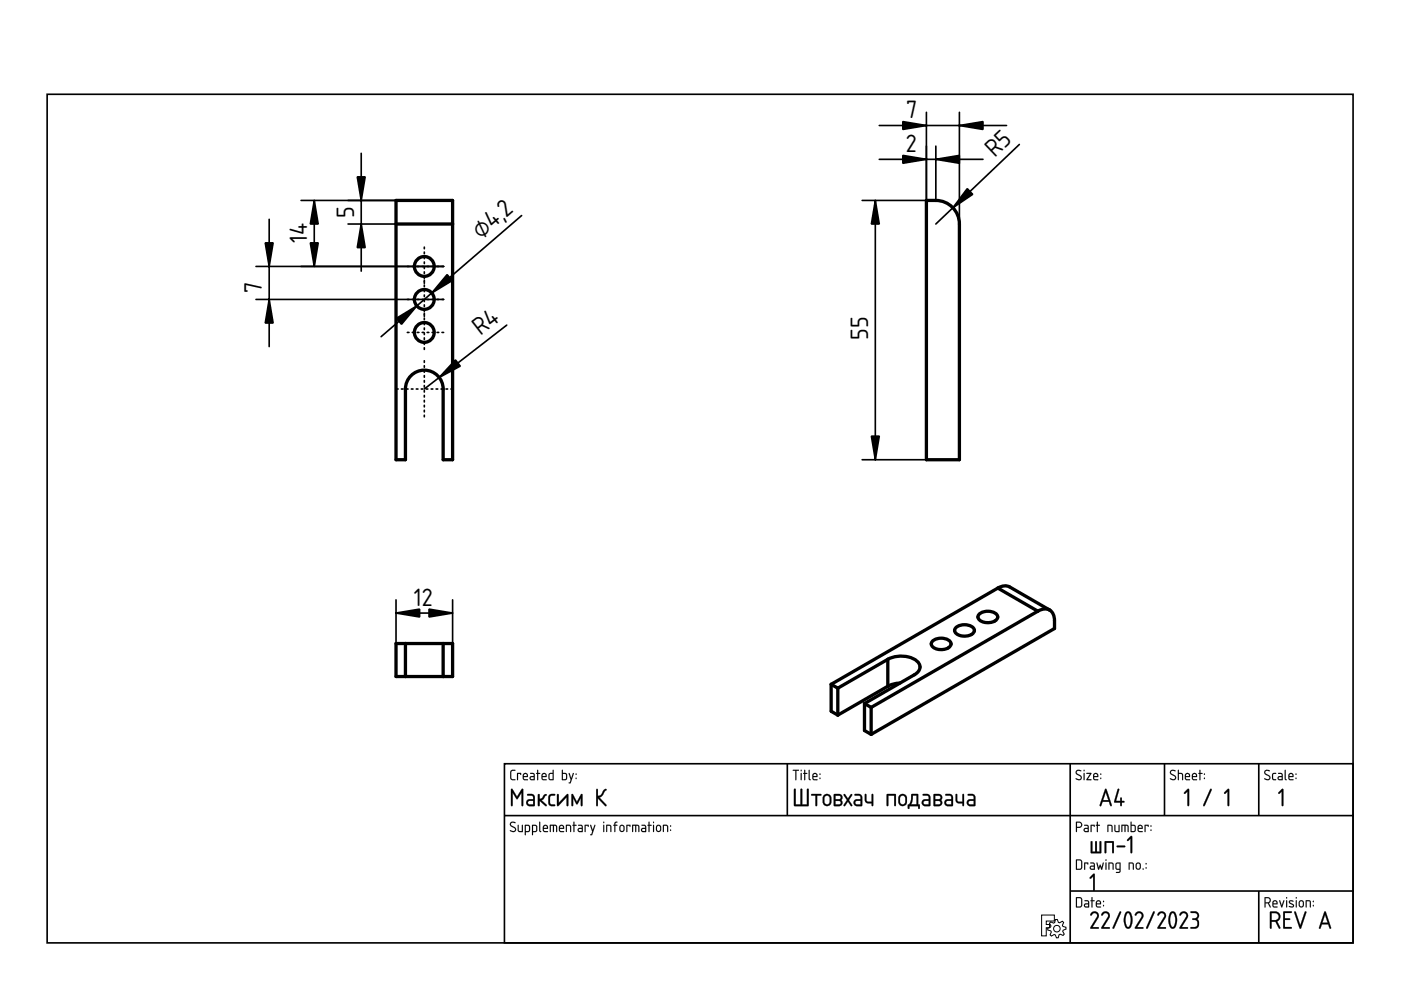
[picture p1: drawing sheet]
<svg xmlns="http://www.w3.org/2000/svg" width="297mm" height="210mm" viewBox="0 0 297 210" stroke-linecap="round" stroke-linejoin="round" font-family="sans-serif">
<defs><g id="words">
<g font-size="5">
<text x="192.1" y="25.1">7</text>
<text x="192" y="32.3">2</text>
<text x="210.9" y="33.5" transform="rotate(-44 210.9 33.5)">R5</text>
<text x="75.1" y="46.2" transform="rotate(-90 75.1 46.2)">5</text>
<text x="65.1" y="51.6" transform="rotate(-90 65.1 51.6)">14</text>
<text x="102" y="50.8" transform="rotate(-41 102 50.8)">⌀4,2</text>
<text x="55.5" y="62.1" transform="rotate(-90 55.5 62.1)">7</text>
<text x="101.9" y="71.3" transform="rotate(-38 101.9 71.3)">R4</text>
<text x="184.1" y="72.1" transform="rotate(-90 184.1 72.1)">55</text>
<text x="87.8" y="128.5">12</text>
</g>
</g></defs>
<path d="M10 20h276.9v179.9h-276.9zM107 161.9h179.9v38h-179.9zM107 172.9h179.9M166.9 161.9v11M226.9 161.9v38M246.9 161.9v11M266.9 161.9v11M226.9 188.9h60M266.9 188.9v11" fill="none" stroke="#000" stroke-width=".35"/>
<g fill="#000">
<path d="M271.7 167.3l.2-.1 .2 .2v3.3l-.2 .2-.2-.2v-2.9l-.4 .5-.3-.1zM231.8 185.3l.1-.1 .2 .2v3.3l-.2 .2-.1-.2v-2.9l-.5 .5-.3-.2z"/>
<path d="M108.2 174.4a.7 .7 0 0 1 1.1 .1h-.1a.48 .48 0 0 0-.5-.1 .48 .48 0 0 0-.3 .5l1 .8-.1 .6a.76 .76 0 0 1-1.2-.3l.9 .2 .2-.3-1.1-.9zM108.3 174.4l-.2 .6 .9 .5a.37 .37 0 0 1 .2 .6 .37 .37 0 0 1-.5 .1l-.5-.2v.2a.67 .67 0 0 0 .8 .2 .67 .67 0 0 0 .4-.7l-1.1-.9 .2-.4 .7 .1 .1-.1-.7-.2zM109.8 174.9l.2 .1v1.1l.6 .1v-1.2l.2-.1v1.5h-.6l-.3-.1zM109.8 174.9l.1 1.4 .9 .1v-1.5l-.1 .1v1.2h-.5l-.2-.1v-1.1zM111.5 175.1v1.1h.5l.1-1zM111.5 175.1l.7 .1-.1 1h-.6zM111.3 174.9h.8l.3 .4-.1 1-.8 .1-.1 .7-.1-.1zM111.3 174.9v2.1h.2v-.6h.5a.94 .94 0 0 0 .3-1.4zM113 175.1v1.1h.6v-1zM113 175.1l.7 .1-.1 1h-.6zM112.8 174.9h.9l.2 .4-.1 1-.8 .1-.1 .7-.1-.1zM112.8 174.9v2.1h.2v-.6h.5a.94 .94 0 0 0 .3-1.4zM114.3 174.2l.2 .1v1.7l.3 .3-.2 .1-.3-.3zM114.4 174.3l-.1 1.8 .1 .2 .2 .1-.1-2.1zM115.4 175.2l-.1 .3h.7l-.2-.4zM115.4 175.2a.36 .36 0 0 1 .4-.1 .36 .36 0 0 1 .2 .5h-.7zM115.3 175a.55 .55 0 0 1 .7 0 .55 .55 0 0 1 .1 .8l-.8-.1 .1 .4 .8 .2-.7 .1a.92 .92 0 0 1-.2-1.4zM115.3 175l-.2 .4 .1 .9 1 .1v-.2h-.8l-.1-.3v-.2h.9l-.1-.6-.5-.2zM116.6 174.9l1.4 .1 .1 .3v1.1l-.2-.1-.1-1.1-.3-.1v1.2l-.1 .1-.2-.1v-1.2h-.4v1.2l-.2 .1zM116.6 174.9v1.5l.2-.1v-1.2h.4l.2 1.3v-1.3h.5v1.2l.2 .1a1.36 1.36 0 0 0-.3-1.5zM118.8 175.2l-.1 .3h.7l-.2-.4zM118.8 175.2a.36 .36 0 0 1 .4-.1 .36 .36 0 0 1 .2 .5h-.7zM118.7 175a.56 .56 0 0 1 .7 0 .56 .56 0 0 1 .1 .8l-.8-.1 .1 .4 .8 .2-.7 .1a.92 .92 0 0 1-.2-1.4zM118.7 175l-.2 .4 .1 .9 1 .1v-.2h-.8l-.1-.3v-.2h.9l-.1-.6-.4-.2zM120 174.9h.7l.3 .1 .1 1.4-.2-.1-.1-1.1-.6-.1v1.2l-.2 .1zM120 174.9v1.5l.2-.1v-1.2l.7 .1 .1 1.2 .1-.7a.7 .7 0 0 0-.3-.8 .7 .7 0 0 0-.8 0zM121.6 174.2l.2 .1v.6l.5 .1-.5 .1v1.2l-.1 .1-.1-.1v-1.2l-.3-.1 .3-.1zM121.6 174.2v.7l-.2 .1 .2 .1 .1 1.3 .1-1.3 .4-.1-.4-.1v-.6zM122.7 175.8l.1 .4h.5v-.5zM122.7 175.8l.7-.1v.5h-.7zM122.6 174.9h.7l.3 .4-.1 1.1h-.6a.46 .46 0 0 1-.5-.4 .46 .46 0 0 1 .5-.5h.4v-.3l-.7-.1zM122.6 174.9v.1l.7 .2 .1 .4h-.5a.43 .43 0 0 0-.4 .4 .43 .43 0 0 0 .4 .4h.6l.1-1.1-.3-.4zM124 174.9l.8 .1-.1 .3-.1-.2h-.4v1.2l-.1 .1-.2-.1zM124 174.9l.1 1.5 .1-1.3h.4l.1 .2 .1-.3zM125.1 174.9l.3 .1 .3 1 .3-1 .1-.1 .1 .1-.8 2.1-.3-.1 .3-.1 .2-.6zM125.2 174.9l.4 1.4-.2 .6-.3 .1 .3 .1 .8-2.1h-.2l-.3 1-.4-1zM127.9 174.9l.2 .1v1.3l-.1 .1-.1-.1zM127.9 174.9l.1 1.5 .1-1.4zM127.9 174.4a.15 .15 0 0 1 .3 0 .15 .15 0 0 1-.3 0zM127.9 174.2v.3h.2v-.3zM128.5 174.9h.7l.3 .1 .1 1.4-.2-.1-.1-1.1-.6-.1v1.2l-.2 .1zM128.6 174.9v1.5l.1-.1v-1.2l.7 .1 .1 1.2 .1-.7a.7 .7 0 0 0-.2-.8 .7 .7 0 0 0-.8 0zM130.4 174.3l.5-.1v.2l-.4 .1v.4l.4 .1-.4 .1v1.2l-.2 .1-.1-1.3-.2-.1 .2-.1zM130.4 174.3l-.1 .6-.3 .1 .3 .1v1.3l.1-1.3 .5-.1-.5-.1 .1-.3 .4-.2v-.2zM131.6 175.2v.8l.5 .1 .1-.8-.2-.2zM131.6 175.1l.5 .1 .1 .6a.36 .36 0 0 1-.3 .4 .36 .36 0 0 1-.4-.3zM131.5 175a.55 .55 0 0 1 .6-.1 .55 .55 0 0 1 .3 .5l-.1 .8-.2 .2h-.5l-.3-.5v-.7zM131.5 175l-.1 .2-.1 .7a.53 .53 0 0 0 .6 .5 .53 .53 0 0 0 .5-.5l-.2-.9-.4-.1zM132.8 174.9l.9 .1-.1 .3-.1-.2h-.5v1.2l-.1 .1-.1-.1zM132.8 174.9l.1 1.5 .1-1.3h.5l.1 .2 .1-.3zM134 174.9l1.4 .1 .2 .3-.1 1.1-.2-.1v-1.1l-.4-.1v1.2l-.1 .1-.1-.1v-1.2h-.5v1.2l-.2 .1zM134.1 174.9l-.1 1.5 .2-.1v-1.2h.5l.1 1.3 .1-1.3h.4l.1 1.2 .1 .1a1.36 1.36 0 0 0-.2-1.5zM136.2 175.8l.1 .4h.5v-.5zM136.2 175.8l.6-.1v.5h-.6zM136 174.9h.8l.2 .4v1.1h-.7a.46 .46 0 0 1-.4-.4 .46 .46 0 0 1 .4-.5h.5v-.3l-.8-.1zM136 174.9v.1l.8 .2v.4h-.5a.43 .43 0 0 0-.4 .4 .43 .43 0 0 0 .4 .4h.7v-1.1l-.3-.4zM137.5 174.2l.2 .1v.6l.5 .1-.5 .1v1.2l-.1 .1-.1-.1v-1.2l-.2-.1 .2-.1zM137.5 174.2v.7l-.2 .1 .2 .1 .1 1.3 .1-1.3 .4-.1-.4-.1v-.6zM138.5 174.9l.2 .1v1.3l-.1 .1-.2-.1zM138.5 174.9l.1 1.5 .1-1.4zM138.4 174.4a.15 .15 0 0 1 .3 0 .15 .15 0 0 1-.3 0zM138.5 174.2v.3h.1v-.3zM139.4 175.2l-.1 .8 .5 .1 .1-.8-.2-.2zM139.4 175.1l.5 .1 .1 .6a.36 .36 0 0 1-.4 .4 .36 .36 0 0 1-.3-.3zM139.3 175a.55 .55 0 0 1 .6-.1 .55 .55 0 0 1 .3 .5l-.1 .8-.3 .2h-.4l-.3-.5v-.7zM139.3 175l-.2 .2v.7a.53 .53 0 0 0 .5 .5 .53 .53 0 0 0 .6-.5l-.2-.9-.4-.1zM140.6 174.9h.6l.4 .1v1.4l-.2-.1v-1.1l-.6-.1v1.2l-.2 .1zM140.6 174.9v1.5l.1-.1v-1.2l.7 .1 .2 1.2v-.7a.7 .7 0 0 0-.2-.8 .7 .7 0 0 0-.8 0zM142.1 175.9h.2v.3l-.2-.1zM142.1 175.9v.2h.1v-.2zM142.1 175h.2v.3h-.2zM142.1 175v.2h.2v-.2z"/>
<path d="M108.3 174.4a.64 .64 0 0 1 1 .1h-.1a.49 .49 0 0 0-.6-.1 .49 .49 0 0 0-.2 .5l.7 .5a.6 .6 0 0 1 .2 .8 .6 .6 0 0 1-.9 .1l-.3-.1 .1-.2a.51 .51 0 0 0 .6 .2 .51 .51 0 0 0 .4-.5l-1-.6-.1-.3zM109.8 174.9l.2 .1v1.1l.2 .1h.5v-1.2l.1-.1v1.5l-.9-.1zM111.5 175.1v1.1h.5l.2-1zM111.3 174.9a.77 .77 0 0 1 .9 .1 .77 .77 0 0 1 .2 .9l-.3 .5h-.6v.7h-.2zM113 175.1v1.1h.6l.1-1zM112.8 174.9a.77 .77 0 0 1 1 .1 .77 .77 0 0 1 .1 .9l-.2 .5h-.7v.7h-.2zM114.3 174.2l.2 .1v1.7l.3 .3-.2 .1-.3-.3zM115.4 175.2l-.1 .3h.7l-.2-.4zM115.3 175a.55 .55 0 0 1 .7 0 .55 .55 0 0 1 .1 .7h-.8l.1 .5 .8 .1-.7 .1a.91 .91 0 0 1-.2-1.4zM116.6 174.9h1.2a1.25 1.25 0 0 1 .2 1.5l-.1-1.2-.2-.1h-.2l-.1 1.3-.2-.1v-1.2h-.4v1.2l-.2 .1zM118.8 175.2l-.1 .3h.7l-.2-.4zM118.7 175a.55 .55 0 0 1 .7 0 .55 .55 0 0 1 .1 .7h-.8l.1 .5 .8 .1-.7 .1a.91 .91 0 0 1-.2-1.4zM120 174.9a.71 .71 0 0 1 .8 0 .71 .71 0 0 1 .3 .8l-.1 .7-.1-1.2-.7-.1v1.2l-.2 .1zM121.6 174.2l.2 .1v.6l.4 .1-.4 .1-.1 1.3-.1-1.3-.2-.1 .2-.1zM122.7 175.8l.1 .4h.5v-.5zM122.6 174.9h.7l.3 .4-.1 1.1h-.6a.44 .44 0 0 1-.4-.4 .44 .44 0 0 1 .4-.5h.4v-.3l-.7-.1zM124 174.9l.8 .1-.1 .3-.1-.2h-.4l-.1 1.3zM125.2 174.9l.1 .1 .4 1 .3-1h.2l-.8 2.1-.3-.1 .3-.1 .2-.6zM127.9 174.9l.2 .1-.1 1.4zM127.9 174.4a.15 .15 0 0 1 .3 0 .15 .15 0 0 1-.3 0zM128.5 174.9a.71 .71 0 0 1 .9 0 .71 .71 0 0 1 .2 .8l-.1 .7-.1-1.2-.7-.1v1.2l-.2 .1zM130.4 174.3l.5-.1v.2l-.4 .2v.3l.4 .1-.4 .1-.2 1.3-.1-1.3-.2-.1 .2-.1zM131.6 175.2l-.1 .7a.34 .34 0 0 0 .4 .3 .34 .34 0 0 0 .3-.4l-.1-.6zM131.5 175l.6-.1a.93 .93 0 0 1 0 1.5h-.4a.96 .96 0 0 1-.2-1.4zM132.8 174.9l.9 .1-.1 .3-.1-.2h-.5l-.1 1.3zM134.1 174.9h1.2a1.25 1.25 0 0 1 .2 1.5l-.2-1.2-.2-.1h-.2l-.1 1.3-.1-.1v-1.2h-.5v1.2l-.2 .1zM136.2 175.8l.1 .4h.5v-.5zM136 174.9h.7l.3 .4v1.1h-.7a.44 .44 0 0 1-.4-.4 .44 .44 0 0 1 .4-.5h.5v-.3l-.8-.1zM137.5 174.2l.2 .1v.6l.5 .1-.5 .1-.1 1.3-.1-1.3-.2-.1 .2-.1zM138.5 174.9l.2 .1-.1 1.4zM138.4 174.4a.15 .15 0 0 1 .3 0 .15 .15 0 0 1-.3 0zM139.4 175.2l-.1 .7a.34 .34 0 0 0 .3 .3 .34 .34 0 0 0 .4-.4l-.1-.6zM139.3 175l.6-.1a.93 .93 0 0 1-.1 1.5h-.4a.96 .96 0 0 1-.1-1.4zM140.6 174.9a.71 .71 0 0 1 .8 0 .71 .71 0 0 1 .3 .8l-.1 .7-.2-1.2-.6-.1v1.2l-.2 .1zM142.1 175.9h.2v.2h-.2zM142.1 175h.2v.3h-.2z"/>
<path d="M108.3 163.4l.9-.2v.2l-.6 .1-.2 .1v1.3l.2 .3h.6l.1 .2h-.8l-.3-.3v-1.4zM109.6 163.9l.9 .1-.1 .3-.1-.2h-.5l-.1 1.3zM111.1 164.2v.3h.6l-.2-.4zM111 164a.55 .55 0 0 1 .8 0 .55 .55 0 0 1 0 .8h-.7l.1 .4 .7 .1-.6 .1a.91 .91 0 0 1-.3-1.4zM112.6 164.8v.4h.6v-.4zM112.4 163.9h.7l.3 .4-.1 1.1h-.6a.44 .44 0 0 1-.4-.4 .44 .44 0 0 1 .4-.5h.5l-.1-.3-.7-.1zM113.9 163.2l.2 .1v.6l.4 .1-.4 .1-.1 1.3-.1-1.3-.2-.1 .2-.1zM115.1 164.2l-.1 .3h.7l-.2-.4zM115 164a.55 .55 0 0 1 .7 0 .55 .55 0 0 1 .1 .8h-.8l.1 .4 .8 .1-.7 .1a.91 .91 0 0 1-.2-1.4zM116.6 164.1l-.1 .1a.63 .63 0 0 0 0 .7 .63 .63 0 0 0 .7 .3v-1.1zM116.4 164l.8-.1v-.6l.2-.1v2.2h-.8l-.3-.2zM119.3 164.1v1.1h.5a.78 .78 0 0 0 .2-1zM119.2 163.2l.1 .1v.6h.7l.2 .3v.8l-.2 .4-.9-.1zM120.6 163.9l.2 .1 .3 1 .4-1h.2l-.8 2.1-.3-.1 .2-.1 .2-.6zM122.1 164.9h.1v.2h-.1zM122.1 164h.1v.3h-.1z"/>
<path d="M108.3 163.3l1-.1v.2l-.7 .1-.2 .1v1.3l.1 .2 .8 .1v.2h-.8l-.3-.3v-1.4zM108.4 163.4l-.2 .3v1.4l.3 .3h.7v-.2h-.6l-.2-.3v-1.3l.2-.2h.6v-.2zM109.6 163.9l.9 .1-.1 .3-.1-.2h-.5v1.2l-.1 .1-.1-.1zM109.7 163.9v1.5l.1-1.3h.5l.1 .2 .1-.3zM111.1 164.2v.3h.6l-.2-.4zM111.1 164.2a.36 .36 0 0 1 .5-.1 .36 .36 0 0 1 .1 .5h-.7zM111 164a.55 .55 0 0 1 .8 0 .55 .55 0 0 1 0 .8h-.7v.3l.9 .2-.7 .1a.92 .92 0 0 1-.3-1.4zM111 164l-.2 .4 .2 .9 .9 .1v-.1l-.8-.1-.1-.3v-.2h.9l-.1-.6-.4-.2zM112.6 164.8v.4h.6v-.4zM112.5 164.8l.7-.1v.5h-.6zM112.4 163.9h.7l.3 .4v1.1h-.7a.46 .46 0 0 1-.4-.4 .46 .46 0 0 1 .4-.5h.5l-.1-.3-.7-.1zM112.4 163.9v.2l.8 .1v.4h-.5a.43 .43 0 0 0-.4 .4 .43 .43 0 0 0 .4 .4h.6l.1-1.1-.3-.4zM113.9 163.2l.2 .1v.6l.5 .1-.5 .1v1.2l-.1 .1-.1-.1v-1.2l-.3-.1 .3-.1zM113.9 163.3v.6l-.2 .1 .2 .1 .1 1.3 .1-1.3 .4-.1-.4-.1v-.6zM115.1 164.2l-.1 .3h.7l-.2-.4zM115.1 164.2a.36 .36 0 0 1 .4-.1 .36 .36 0 0 1 .2 .5h-.7zM115 164a.55 .55 0 0 1 .8 0 .55 .55 0 0 1 0 .8h-.8l.1 .3 .8 .2-.7 .1a.92 .92 0 0 1-.2-1.4zM115 164l-.2 .4 .1 .9 1 .1v-.1l-.8-.1-.1-.3v-.2h.9l-.1-.6-.4-.2zM116.6 164.1l-.1 1 .7 .1v-1.1zM116.6 164.1h.6v1.1h-.3a.65 .65 0 0 1-.3-1.1zM116.4 164l.8-.1v-.6l.2-.1v2.2h-.8l-.3-.2zM116.4 164l-.1 1.2 .3 .2h.7l.1-2.1h-.2v.6zM119.3 164.1v1.1h.5a.76 .76 0 0 0 0-1.1zM119.3 164.1h.5a.73 .73 0 0 1 .2 1l-.7 .1zM119.1 163.2l.3 .1-.1 .6h.7l.2 .3v1l-.2 .2-.9-.1zM119.2 163.2l-.1 2.1 .9 .1 .2-.4v-.8l-.2-.3h-.7v-.6zM120.6 163.9l.2 .1 .3 1 .3-1 .2-.1 .1 .1-.8 2.1-.3-.1 .2-.1 .2-.6zM120.6 163.9l.4 1.4-.2 .6-.2 .1 .3 .1 .8-2.1h-.2l-.4 1-.3-1zM122 164.9h.2v.3h-.2zM122.1 164.9v.2h.1v-.2zM122 164h.2v.3h-.2zM122.1 164v.2l.1 .1v-.3z"/>
<path d="M108.4 167.3h.3l.9 1.6 1-1.6h.3v3.6h-.3l-.1-.2v-2.6l-.9 1.4-.9-1.4v2.6v.2h-.3zM108.4 167.3v3.6h.2l.1-.2v-2.7l.9 1.4 1-1.4v2.7v.2h.3v-3.6h-.3l-1 1.7-.9-1.7zM112 169.9v.4l.2 .2 .8 .1v-.8zM112 169.9l1.1-.1v.8l-1.1-.1-.1-.3zM111.8 168.4l1.1-.1 .5 .6v1.9l-.2 .2h-.9a.77 .77 0 0 1-.8-.8 .77 .77 0 0 1 .8-.8h.7v-.5l-.2-.2h-1zM111.8 168.4v.2l1 .1 .2 .2 .1 .6h-.8a.72 .72 0 0 0-.7 .7 .72 .72 0 0 0 .7 .7l1.1-.1v-1.9l-.5-.5zM114.1 168.4h.3v1l.5-.2 .6-.8 .3-.1 .1 .2-.7 1-.4 .2 1.1 .9v.2l-.3 .1-1.2-1.1 .1 .9a.21 .21 0 0 1-.3 .3 .21 .21 0 0 1-.2-.3zM114.1 168.4v2.4h.3v-1.1l1.2 1.2h.3v-.3l-1.1-.9 .3-.2 .8-1h-.4l-.6 .7-.5 .2v-1zM116.4 168.5l.4-.2h.7l.2 .1v.3a.86 .86 0 0 0-1.1 .5l.1 1.2 1 .2v.1a.93 .93 0 0 1-1.5-.5l.1-1.3zM116.5 168.6l-.2 .3v1.3a.87 .87 0 0 0 1.4 .5l-.2-.1-.7-.1a1.97 1.97 0 0 1 0-1.8h.7l.2-.2-.2-.1h-.5zM118.1 168.4h.3l.1 .2v1.6l1.6-1.7 .4-.1v2.5h-.3l-.1-.2v-1.7l-1.6 1.8-.4 .1zM118.2 168.4v2.4h.3l1.7-1.8v1.7l.2 .2v-2.5l-.3 .1-1.7 1.8v-1.7v-.2zM121.2 168.4h.3l.8 1.6 .8-1.6h.4v2.5h-.3l-.1-.2v-1.5l-.8 1.4-.8-1.4v1.5v.2h-.3zM121.2 168.4v2.5h.3v-.2v-1.5l.8 1.3 .8-1.3 .1 1.5v.2h.2v-2.5h-.2l-.9 1.7-.8-1.7zM126.4 167.3h.3l.1 .2v1.2l.5-.1 .7-1.1 .5-.2 .1 .2-.3 .2a1.95 1.95 0 0 1-1.2 1.4l1.4 1.5a.21 .21 0 0 1 .1 .3 .21 .21 0 0 1-.4 0l-1.4-1.6v1.4l-.1 .2h-.3zM126.5 167.3l-.1 3.5 .2 .1 .1-.2v-1.5l1.6 1.6h.3l-.1-.2-1.5-1.5 .6-.2 1-1.5-.2-.1-.4 .2a1.76 1.76 0 0 1-1.2 1.3l-.1-1.3v-.2z"/>
<path d="M108.4 167.3h.3l.9 1.6 1-1.6h.3v3.6h-.3v-.2v-2.6l-1 1.4-.9-1.4v2.6l-.1 .2h-.2zM112 169.9l-.1 .4 .3 .2 .8 .1v-.8zM111.8 168.4h1.1l.5 .5v1.9l-.2 .1h-.9a.74 .74 0 0 1-.7-.7 .74 .74 0 0 1 .7-.8h.7v-.5l-.2-.2-1-.1zM114.1 168.4l.3 .1v.9a.95 .95 0 0 0 .9-.9l.4-.1a.17 .17 0 0 1 .2 .1 .17 .17 0 0 1-.1 .2l-.6 .8-.4 .2 1.1 .9a.18 .18 0 0 1 0 .3 .18 .18 0 0 1-.3 0l-1.2-1.1v.9a.19 .19 0 0 1-.2 .2 .19 .19 0 0 1-.2-.2zM116.5 168.5l.3-.1 .7-.1 .2 .1v.2a.86 .86 0 0 0-1.1 .6l.1 1.2 .1 .1 .9 .1v.1a.92 .92 0 0 1-1.4-.5v-1.3zM118.1 168.4h.3l.1 .2v1.6l1.6-1.7 .4-.1-.1 2.5h-.2l-.1-.2v-1.7l-1.6 1.8-.4 .1zM121.2 168.4h.3l.8 1.6 .9-1.6h.3v2.5h-.3l-.1-.2v-1.5l-.8 1.4-.8-1.4v1.5v.2h-.3zM126.5 167.3h.2l.1 .2v1.2a1.28 1.28 0 0 0 1.1-1.1l.5-.3a.18 .18 0 0 1 .2 .1 .18 .18 0 0 1-.1 .2l-.2 .1a1.95 1.95 0 0 1-1.2 1.4l1.4 1.5 .1 .3-.3-.1-1.5-1.5v1.4l-.1 .2h-.2z"/>
<path d="M168.1 163.2h1.2l.1 .1-.6 .1 .1 1.9-.2 .1-.1-.1v-1.9h-.5zM168.1 163.2v.2h.5l.1 2 .1-2 .6-.1zM169.8 163.9l.2 .1v1.3l-.1 .1-.2-.1zM169.8 163.9l.1 1.5 .1-1.4zM169.7 163.4a.15 .15 0 0 1 .3 0 .15 .15 0 0 1-.3 0zM169.8 163.2v.3h.1v-.3zM170.5 163.2l.2 .1v.6l.5 .1-.5 .1v1.2l-.1 .1-.1-.1v-1.2l-.2-.1 .2-.1zM170.5 163.3v.6l-.2 .1 .2 .1 .1 1.3 .1-1.3 .4-.1-.4-.1v-.6zM171.5 163.2l.2 .1v1.7l.2 .3-.1 .1-.4-.3zM171.5 163.3v1.8v.2l.3 .1-.1-2.1zM172.5 164.2l-.1 .3h.7l-.2-.4zM172.5 164.2a.36 .36 0 0 1 .5-.1 .36 .36 0 0 1 .1 .5h-.7zM172.4 164a.55 .55 0 0 1 .8 0 .55 .55 0 0 1 0 .8h-.8l.1 .3 .8 .2-.6 .1a.92 .92 0 0 1-.3-1.4zM172.4 164l-.2 .4 .2 .9 .9 .1v-.1l-.8-.1-.1-.3v-.2h.9l-.1-.6-.4-.2zM173.8 164.9h.1v.3h-.1zM173.8 164.9v.2h.1v-.2zM173.8 164h.1l.1 .3h-.2zM173.8 164v.2l.1 .1v-.3z"/>
<path d="M168.1 163.2l1.3 .1-.6 .1-.1 2-.1-2h-.5zM169.8 163.9l.2 .1-.1 1.4zM169.8 163.4a.14 .14 0 0 1 .2 0 .14 .14 0 0 1-.2 0zM170.5 163.2l.2 .1v.6l.5 .1-.5 .1-.1 1.3-.1-1.3-.2-.1 .2-.1zM171.5 163.2l.2 .1v1.7l.2 .3-.1 .1-.3-.3zM172.5 164.2l-.1 .3h.7l-.2-.4zM172.4 164a.55 .55 0 0 1 .8 0 .55 .55 0 0 1 0 .8h-.8l.1 .4 .8 .1-.6 .1a.91 .91 0 0 1-.3-1.4zM173.8 164.9h.1v.2h-.1zM173.8 164h.1v.3h-.1z"/>
<path d="M168.4 167.3h.3v.1v3.2h1v-3.2l.2-.2 .2 .2v3.2h1v-3.2v-.1h.3v3.6h-3zM172 168.4h2.1v.2l-.9 .1v2.2h-.3v-.2v-2l-.9-.1zM175 168.8l-.2 .3v.9a.57 .57 0 0 0 .6 .6 .57 .57 0 0 0 .5-.7v-.8l-.2-.3-.3-.1zM174.8 168.5a.92 .92 0 0 1 1.5 .7 1.52 1.52 0 0 1-.3 1.5 .92 .92 0 0 1-1 .1 .92 .92 0 0 1-.6-.8l.1-1zM177.1 169.8v.8h.8a.37 .37 0 0 0 .4-.4 .37 .37 0 0 0-.4-.4zM176.8 168.4l1.1-.1a.73 .73 0 0 1 .7 .5 .73 .73 0 0 1-.2 .8 .73 .73 0 0 1 .2 .8 .73 .73 0 0 1-.7 .5h-.9l-.2-.1zM177.1 168.7v.8h.8a.37 .37 0 0 0 .4-.4 .37 .37 0 0 0-.4-.4zM178.9 168.4h.3l.6 .9 .6-.9h.2v.3l-.6 .9 .7 1.1-.1 .2-.2-.1-.6-.8-.6 .8-.3 .1v-.3l.7-1-.7-1zM181.4 169.9v.4l.2 .2 .8 .1v-.8zM181.2 168.4h1.1l.5 .5v1.9l-.2 .1h-.9a.74 .74 0 0 1-.7-.7 .74 .74 0 0 1 .7-.8h.7v-.5l-.2-.2-1-.1zM183.4 168.4h.3v.1v1.3l.4 .2h.7v-1.5v-.1h.3v2.5h-.3v-.6a1.27 1.27 0 0 1-1.3-.2l-.1-.5zM188 168.4h1.9v2.5h-.3v-.2v-2h-1.3v2v.2h-.3zM191 168.8l-.2 .3v.9a.57 .57 0 0 0 .6 .6 .57 .57 0 0 0 .5-.7v-.8l-.1-.3-.4-.1zM190.8 168.5a.92 .92 0 0 1 1.5 .7 1.52 1.52 0 0 1-.3 1.5 .92 .92 0 0 1-1 .1 .92 .92 0 0 1-.5-.8v-1zM193.5 168.7v1l-.3 .8h1.1v-1.8zM193.2 168.4h1.4l.1 2.1 .3 .1v.9h-.3v-.6h-1.9v.6h-.2l-.1-.2v-.5a2.23 2.23 0 0 0 .7-2.3zM195.9 169.9l-.1 .4 .2 .2 .9 .1v-.8zM195.7 168.4h1.1l.4 .5 .1 1.9-.2 .1h-1a.74 .74 0 0 1-.7-.7 .74 .74 0 0 1 .7-.8h.8v-.5l-.2-.2-1-.1zM198.3 169.8v.8h.7a.37 .37 0 0 0 .4-.4 .37 .37 0 0 0-.4-.4zM198 168.4l1.1-.1a.73 .73 0 0 1 .6 .5 .73 .73 0 0 1-.2 .8 .73 .73 0 0 1 .2 .8 .73 .73 0 0 1-.6 .5h-1l-.2-.1zM198.3 168.7v.8h.7a.37 .37 0 0 0 .4-.4 .37 .37 0 0 0-.3-.4zM200.7 169.9l-.1 .4 .2 .2 .9 .1v-.8zM200.5 168.4h1l.5 .5v1.9l-.2 .1h-.9a.74 .74 0 0 1-.7-.7 .74 .74 0 0 1 .7-.8h.8v-.5l-.2-.2-1-.1zM202.6 168.4h.3v.1l.1 1.3 .4 .2h.6v-1.5l.1-.1h.2v2.5h-.2l-.1-.6a1.27 1.27 0 0 1-1.2-.2l-.2-.5zM205.4 169.9v.4l.2 .2 .8 .1v-.8zM205.2 168.4h1.1l.5 .5v1.9l-.2 .1h-.9a.74 .74 0 0 1-.7-.7 .74 .74 0 0 1 .7-.8h.7v-.5l-.2-.2-1-.1z"/>
<path d="M168.4 167.3h.3v.1v3.2h1v-3.2l.2-.2 .2 .2v3.2h1v-3.2v-.1h.3l.1 3.6h-3.1zM168.4 167.3v3.6h3v-3.6h-.2l-.1 .1v3.2h-1v-3.2l-.2-.2-.2 .2v3.2h-1v-3.2l-.1-.1zM172 168.4h2.1v.3h-.1h-.8v2.2h-.3v-.2v-2h-.9zM172 168.4v.2l.9 .1v2l.3 .2v-2.2h.8l.1-.3zM175 168.8l-.2 .3v.9a.58 .58 0 0 0 .9 .5l.2-.6-.1-.9-.4-.3zM175 168.8a.6 .6 0 0 1 .6-.1 .6 .6 0 0 1 .3 .6v.6a.59 .59 0 0 1-.5 .7 .59 .59 0 0 1-.6-.6v-.9zM174.8 168.5a.94 .94 0 0 1 1.5 .7 1.54 1.54 0 0 1-.3 1.5l-.7 .2-.6-.2a1.81 1.81 0 0 1 .1-2.2zM174.8 168.5l-.3 .7a1.4 1.4 0 0 0 .4 1.6 .9 .9 0 0 0 1.3-.8v-.8a.92 .92 0 0 0-1.4-.7zM177.1 169.8v.8l.8-.1a.35 .35 0 0 0 .3-.3 .35 .35 0 0 0-.3-.4zM177.1 169.8h.9l.3 .3v.3l-.3 .2h-.9zM176.8 168.4l1.1-.1a.76 .76 0 0 1 .7 .5 .76 .76 0 0 1-.2 .9v-.1a.74 .74 0 0 1 .2 .9 .74 .74 0 0 1-.7 .5h-.9l-.2-.2zM176.8 168.4v2.4l1.1 .1a.71 .71 0 0 0 .7-.5 .71 .71 0 0 0-.3-.8 .7 .7 0 0 0 .3-.8 .7 .7 0 0 0-.7-.4zM177.1 168.7v.8l.8-.1a.35 .35 0 0 0 .3-.3 .35 .35 0 0 0-.3-.4zM177.1 168.7l1 .1a.38 .38 0 0 1 .2 .4 .38 .38 0 0 1-.4 .3h-.8zM178.9 168.4h.3l.6 .9 .6-.9a.22 .22 0 0 1 .3 .1 .22 .22 0 0 1-.1 .2l-.6 .9 .6 1 .1 .3h-.4l-.5-.9-.8 1-.2-.3 .8-1.1-.7-1zM178.9 168.4v.2l.7 1-.7 1v.3l.3-.1 .6-.9 .6 .9 .2 .1v-.3l-.6-1 .6-.9v-.3h-.2l-.6 1-.6-1zM181.4 169.9v.4l.2 .2 .8 .1v-.8zM181.4 169.9l1.1-.1v.8l-1.1-.1-.1-.3zM181.2 168.4l1.1-.1 .5 .6v1.9l-.2 .2h-.9a.77 .77 0 0 1-.8-.8 .77 .77 0 0 1 .8-.8h.7v-.5l-.2-.2h-1zM181.2 168.4v.2l1 .1 .2 .2 .1 .6h-.8a.72 .72 0 0 0-.7 .7 .72 .72 0 0 0 .7 .7l1.1-.1v-1.9l-.5-.5zM183.4 168.4h.3v.1l.1 1.3 1 .2v-1.5v-.1h.3v2.5h-.3v-.5a1.3 1.3 0 0 1-1.3-.3l-.2-.5zM183.4 168.4l.1 1.6 .4 .3h.9l.1 .5h.2v-2.4l-.3 .1v1.5h-.7l-.4-.2v-1.3zM188 168.4h1.9v2.5h-.3v-.2v-2h-1.3l.1 2-.1 .2h-.3zM188 168.4v2.5l.3-.2v-2h1.3v2l.3 .1v-2.4zM191 168.8l-.1 .3-.1 .9a.58 .58 0 0 0 .9 .5l.2-.6-.1-.9-.4-.3zM191 168.8a.6 .6 0 0 1 .7-.1 .6 .6 0 0 1 .3 .6v.6a.59 .59 0 0 1-.6 .7 .59 .59 0 0 1-.6-.6v-.9zM190.8 168.5a.94 .94 0 0 1 1.5 .7 1.54 1.54 0 0 1-.3 1.5l-.6 .2-.7-.2a1.81 1.81 0 0 1 .1-2.2zM190.8 168.5l-.3 .7a1.4 1.4 0 0 0 .4 1.6 .9 .9 0 0 0 1.4-.8v-.8a.92 .92 0 0 0-1.5-.7zM193.5 168.7v1l-.3 .8h1.1v-1.8zM193.5 168.7h.8v1.9h-1.2l.3-.6zM193.2 168.4h1.5v2.1l.3 .1v.9h-.3v-.6h-1.9v.6h-.3l-.1-.7 .1-.2 .3-.1 .3-.8zM193.2 168.4v.1a2.96 2.96 0 0 1-.4 2.1l-.3 .2v.6h.3v-.5h1.9v.5h.3v-.8h-.3l-.1-2.2zM195.9 169.9l-.1 .4 .2 .2 .9 .1v-.8zM195.9 169.9l1-.1v.8l-1-.1-.1-.3zM195.6 168.4l1.2-.1 .5 .6v1.9l-.2 .2h-1a.77 .77 0 0 1-.7-.8 .77 .77 0 0 1 .7-.8h.8l-.1-.5-.1-.2h-1.1zM195.7 168.4v.2l1 .1 .2 .2v.6h-.8a.72 .72 0 0 0-.7 .7 .72 .72 0 0 0 .7 .7l1.1-.1v-1.9l-.5-.5zM198.3 169.8v.8l.7-.1a.35 .35 0 0 0 .4-.3 .35 .35 0 0 0-.4-.4zM198.3 169.8h.9l.2 .3v.3l-.2 .2h-.9zM197.9 168.4l1.2-.1a.76 .76 0 0 1 .7 .5 .76 .76 0 0 1-.3 .9v-.1a.74 .74 0 0 1 .3 .9 .74 .74 0 0 1-.7 .5h-1l-.2-.2zM198 168.4l-.1 2.4 1.2 .1a.71 .71 0 0 0 .6-.5 .71 .71 0 0 0-.2-.8 .7 .7 0 0 0 .2-.8 .7 .7 0 0 0-.6-.4zM198.3 168.7v.8l.7-.1a.35 .35 0 0 0 .4-.3 .35 .35 0 0 0-.3-.4zM198.3 168.7l.9 .1a.38 .38 0 0 1 .2 .4 .38 .38 0 0 1-.4 .3h-.7zM200.7 169.9l-.1 .4 .2 .2 .9 .1v-.8zM200.7 169.9l1-.1v.8l-1-.1-.2-.3zM200.4 168.4l1.2-.1 .5 .6v1.9l-.3 .2h-.9a.77 .77 0 0 1-.7-.8 .77 .77 0 0 1 .7-.8h.8l-.1-.5-.1-.2h-1.1zM200.5 168.4v.2l1 .1 .2 .2v.6h-.8a.72 .72 0 0 0-.7 .7 .72 .72 0 0 0 .7 .7l1.1-.1v-1.9l-.5-.5zM202.6 168.4h.3l.1 .1v1.3l1 .2v-1.5l.1-.1h.3v2.5h-.3l-.1-.5a1.3 1.3 0 0 1-1.2-.3l-.2-.5zM202.7 168.4v1.6l.4 .3h1v.5h.2v-2.4l-.2 .1v1.5h-.7l-.4-.2-.1-1.3zM205.4 169.9v.4l.2 .2 .8 .1v-.8zM205.4 169.9l1.1-.1v.8l-1.1-.1-.1-.3zM205.2 168.4l1.1-.1 .5 .6v1.9l-.2 .2h-.9a.77 .77 0 0 1-.8-.8 .77 .77 0 0 1 .8-.8h.7v-.5l-.2-.2h-1zM205.2 168.4v.2l1 .1 .2 .2 .1 .6h-.8a.72 .72 0 0 0-.7 .7 .72 .72 0 0 0 .7 .7l1.1-.1v-1.9l-.5-.5z"/>
<path d="M228.2 163.4a.7 .7 0 0 1 1 .1v.1a.48 .48 0 0 0-.6-.1 .48 .48 0 0 0-.3 .4l1 .8-.1 .6a.76 .76 0 0 1-1.1-.3l.8 .2 .2-.3-1-.9zM228.2 163.4l-.1 .6 .8 .6a.37 .37 0 0 1 .2 .5 .37 .37 0 0 1-.5 .1l-.4-.2-.1 .2a.67 .67 0 0 0 .8 .2 .67 .67 0 0 0 .4-.7l-1-.9 .1-.4 .8 .1v-.1l-.6-.2zM229.8 163.9l.2 .1v1.3l-.2 .1-.1-.1zM229.8 163.9v1.5l.1-1.4zM229.7 163.4a.15 .15 0 0 1 .3 0 .15 .15 0 0 1-.3 0zM229.8 163.2v.3h.1v-.3zM230.3 163.9h1.1l-.8 1.3h.7l.1 .2h-1.1l.8-1.3h-.7zM230.4 163.9v.2h.7l-.7 1.3h1l-.1-.2h-.7l.8-1.3zM232 164.2v.3h.6l-.1-.4zM232 164.2a.36 .36 0 0 1 .5-.1 .36 .36 0 0 1 .1 .5h-.6zM231.9 164a.55 .55 0 0 1 .8 0 .55 .55 0 0 1 .1 .8h-.8v.3l.9 .2-.7 .1a.92 .92 0 0 1-.3-1.4zM232 164l-.2 .4 .1 .9 .9 .1v-.1l-.7-.1-.1-.3v-.2h.8l-.1-.6-.4-.2zM233.3 164.9h.2v.3h-.2zM233.3 164.9v.2h.2v-.2zM233.3 164h.2v.3h-.2zM233.3 164v.2l.2 .1v-.3z"/>
<path d="M228.2 163.4a.64 .64 0 0 1 1 .1 .49 .49 0 0 0-.6-.1 .49 .49 0 0 0-.3 .6l.7 .4a.6 .6 0 0 1 .3 .8 .6 .6 0 0 1-1 .1l-.2-.1 .1-.2a.51 .51 0 0 0 .6 .2 .51 .51 0 0 0 .3-.5l-.9-.6-.2-.3zM229.8 163.9l.2 .1-.2 1.4zM229.7 163.4a.15 .15 0 0 1 .3 0 .15 .15 0 0 1-.3 0zM230.3 163.9h1.1l-.8 1.3h.7l.1 .2h-1l.7-1.3h-.7zM232 164.2v.3h.6l-.1-.4zM231.9 164a.55 .55 0 0 1 .8 0 .55 .55 0 0 1 .1 .8h-.8l.1 .4 .8 .1-.7 .1a.91 .91 0 0 1-.3-1.4zM233.3 164.9h.2v.2h-.2zM233.3 164h.2v.3h-.2z"/>
<path d="M228.3 174.4v.9h.5a.45 .45 0 0 0 .4-.5 .45 .45 0 0 0-.4-.4zM228.2 174.2h.6a.66 .66 0 0 1 .6 .7 .66 .66 0 0 1-.6 .6h-.5v.8l-.2 .1zM230 175.8l.1 .4h.5v-.5zM229.9 174.9h.7l.2 .4v1.1h-.6a.44 .44 0 0 1-.5-.4 .44 .44 0 0 1 .5-.5h.4v-.3l-.7-.1zM231.3 174.9l.8 .1-.1 .3-.1-.2h-.5l-.1 1.3zM232.6 174.2l.2 .1v.6l.4 .1-.4 .1-.1 1.3-.1-1.3-.3-.1 .3-.1zM234.8 174.9a.71 .71 0 0 1 .9 0 .71 .71 0 0 1 .2 .8l-.1 .7-.1-1.2-.7-.1v1.2l-.2 .1zM236.3 174.9l.2 .1v1.1l.2 .1h.5v-1.2l.1-.1v1.5l-.9-.1zM237.8 174.9h1.2a1.25 1.25 0 0 1 .2 1.5l-.1-1.2-.3-.1h-.2l-.1 1.3-.1-.1v-1.2h-.4v1.2l-.2 .1zM239.9 175.1v1.1h.4a.78 .78 0 0 0 .2-1zM239.7 174.2l.2 .1v.6h.7l.2 .3v.8l-.3 .4-.8-.1zM241.5 175.2l-.1 .3h.7l-.2-.4zM241.4 175a.55 .55 0 0 1 .7 0 .55 .55 0 0 1 .1 .7h-.8l.1 .5 .8 .1-.7 .1a.91 .91 0 0 1-.2-1.4zM242.7 174.9l.9 .1-.1 .3-.2-.2h-.4l-.1 1.3zM243.9 175.9h.2v.2h-.2zM243.9 175h.2v.3h-.2z"/>
<path d="M228.3 174.4v.9h.5a.43 .43 0 0 0 .4-.5 .43 .43 0 0 0-.4-.4zM228.3 174.4h.5a.46 .46 0 0 1 .4 .4 .46 .46 0 0 1-.4 .5h-.5zM228.1 174.2h.9l.3 .2a.67 .67 0 0 1 .1 .7 .67 .67 0 0 1-.6 .5l-.5-.1 .1 .8-.3 .1zM228.2 174.3v2.1l.1-.9a.87 .87 0 0 0 1-.3v.1a.66 .66 0 0 0-.5-1.1zM230 175.8l.1 .4h.5v-.5zM230 175.8l.6-.1v.5h-.6zM229.9 174.9h.7l.3 .4-.1 1.1h-.6a.46 .46 0 0 1-.5-.4 .46 .46 0 0 1 .5-.5h.4v-.3l-.7-.1zM229.9 174.9v.1l.7 .2v.4h-.4a.43 .43 0 0 0-.4 .4 .43 .43 0 0 0 .4 .4h.6v-1.1l-.2-.4zM231.2 174.9l.9 .1-.1 .3-.1-.2h-.5l.1 1.2-.2 .1-.1-.1zM231.3 174.9v1.5l.1-1.3h.5l.1 .2 .1-.3zM232.6 174.2l.2 .1v.6l.4 .1-.4 .1v1.2l-.1 .1-.2-.1 .1-1.2-.3-.1 .3-.1zM232.6 174.2v.7l-.2 .1 .2 .1 .1 1.3 .1-1.3 .4-.1-.4-.1v-.6zM234.8 174.9h.7l.3 .1 .1 1.4-.2-.1-.1-1.1-.6-.1v1.2l-.2 .1zM234.8 174.9v1.5l.2-.1v-1.2l.7 .1 .1 1.2 .1-.7a.7 .7 0 0 0-.3-.8 .7 .7 0 0 0-.8 0zM236.3 174.9l.2 .1v1.1l.6 .1v-1.2l.3-.1v1.5h-.7l-.3-.1zM236.3 174.9l.1 1.4 .9 .1v-1.5l-.1 .1v1.2h-.5l-.2-.1v-1.1zM237.8 174.9l1.4 .1 .1 .3v1.1l-.2-.1-.1-1.1-.4-.1v1.2l-.1 .1-.1-.1v-1.2h-.4v1.2l-.2 .1zM237.8 174.9v1.5l.1-.1v-1.2h.5l.1 1.3 .1-1.3h.4l.1 1.2 .2 .1a1.36 1.36 0 0 0-.3-1.5zM239.9 175.1v1.1h.4a.76 .76 0 0 0 .1-1.1zM239.9 175.1h.5a.73 .73 0 0 1 .2 1l-.7 .1zM239.7 174.2l.2 .1v.6h.7l.2 .2v1.1l-.3 .2-.8-.1zM239.7 174.2v2.1l.8 .1 .3-.4v-.8l-.2-.3h-.7v-.6zM241.5 175.2l-.1 .3h.7l-.2-.4zM241.5 175.2a.36 .36 0 0 1 .4-.1 .36 .36 0 0 1 .2 .5h-.7zM241.4 175a.56 .56 0 0 1 .7 0 .56 .56 0 0 1 .1 .8l-.8-.1 .1 .4 .8 .2-.7 .1a.92 .92 0 0 1-.2-1.4zM241.4 175l-.2 .4 .1 .9 .9 .1v-.2h-.7l-.1-.3v-.2h.8l-.1-.6-.4-.2zM242.7 174.9l.9 .1-.1 .3-.2-.2h-.4v1.2l-.1 .1-.1-.1zM242.7 174.9l.1 1.5 .1-1.3h.5l.1 .2v-.3zM243.9 175.9h.2v.3l-.2-.1zM244 175.9v.2h.1v-.2zM243.9 175h.2v.3h-.2zM244 175v.2h.1v-.2z"/>
<path d="M231.3 178.4h.3v.1v2.1h.6v-2l.2-.3 .2 .2v2.1h.5v-2.1l.1-.1h.3v2.5h-2.2zM234.2 178.4h1.9v2.5h-.3v-.2v-2h-1.2v2l-.1 .2h-.3zM236.8 179.3h1.6l.2 .2-.2 .1h-1.5h-.1zM239.7 177.3l.2-.1 .1 .2v3.3l-.1 .2-.2-.2v-2.9l-.5 .5-.3-.1z"/>
<path d="M231.3 178.4h.3v.1v2.1h.6v-2l.2-.3 .2 .2v2.1h.5v-2.1l.1-.1h.3v2.5h-2.2zM231.3 178.4v2.5h2.1v-2.5l-.3 .1v2.1h-.6v-2.1l-.1-.1-.2 .2v2h-.6v-2.1zM234.2 178.4h1.9v2.5h-.3v-.2v-2h-1.2v2l-.1 .2h-.3zM234.3 178.4l-.1 2.4 .3-.1v-2h1.3v2l.3 .1v-2.4zM236.8 179.3h1.6l.2 .2-.2 .2h-1.5l-.1-.1zM236.8 179.3l.1 .3h1.5l.2-.1-.2-.2zM239.7 177.3l.2-.1 .2 .2v3.3l-.2 .2-.2-.2v-2.9l-.5 .5-.3-.1zM239.7 177.3l-.7 .9h.3l.4-.4v2.9l.2 .2 .1-.2v-3.3v-.1z"/>
<path d="M234.3 167.3l.3 .1 1.1 3.2-.1 .4-.3-.2-.2-.8h-1.3l-.4 .9h-.2l-.1-.1zM234.4 167.3l-1.2 3.5 .1 .1 .2-.1 .2-.8h1.4l.5 .9 .1-.2-1.1-3.3zM234.4 168l-.5 1.7h1.1zM234.4 167.9l.6 1.8h-1.2zM237 167.2l.3 .1v.1l-.7 2.4h.9v-.5l.2-.2 .2 .2v.5h.3l.2 .2-.2 .2h-.3v.5l-.2 .2-.2-.2v-.5h-1.1l-.2-.2zM237 167.3l-.8 2.7 .2 .2h1.1v.5l.2 .2 .1-.2v-.6l.6-.1-.2-.2h-.4v-.6l-.2-.1-.1 .7h-.9l.7-2.4-.1-.1z"/>
<path d="M234.3 167.3l.3 .1 1.1 3.3-.1 .2-.5-.9h-1.3l-.4 .9-.3-.1zM234.4 168l-.5 1.7h1.1zM237 167.3h.3v.1l-.7 2.4h.9v-.5l.2-.2 .2 .2v.5h.3l.2 .2-.5 .2v.5l-.2 .2-.2-.2v-.5h-1.1l-.2-.2z"/>
<path d="M248.2 163.4a.7 .7 0 0 1 1 .1l-.1 .1a.48 .48 0 0 0-.5-.1 .48 .48 0 0 0-.3 .4l1 .8-.1 .6a.76 .76 0 0 1-1.1-.3l.8 .2 .2-.3-1-.9zM248.2 163.4l-.1 .6 .8 .6a.37 .37 0 0 1 .2 .5 .37 .37 0 0 1-.5 .1l-.5-.2v.2a.67 .67 0 0 0 .8 .2 .67 .67 0 0 0 .4-.7l-1.1-.9 .2-.4 .7 .1 .1-.1-.6-.2zM249.7 163.2h.2v.7h.7l.2 .2v1.3l-.2-.1-.1-1.1-.5-.1v1.2l-.3 .1zM249.8 163.3v2.1l.1-.1v-1.2h.5l.2 .1v1.1l.2 .1v-1.3l-.2-.2h-.7v-.6zM251.5 164.2l-.1 .3h.7l-.2-.4zM251.5 164.2a.36 .36 0 0 1 .4-.1 .36 .36 0 0 1 .2 .5h-.7zM251.4 164a.56 .56 0 0 1 .8 0 .56 .56 0 0 1 0 .8h-.8l.1 .3 .8 .2-.6 .1a.92 .92 0 0 1-.3-1.4zM251.4 164l-.2 .4 .1 .9 1 .1v-.1l-.8-.1-.1-.3v-.2h.9l-.1-.6-.4-.2zM253 164.2l-.1 .3h.7l-.2-.4zM253 164.2a.36 .36 0 0 1 .4-.1 .36 .36 0 0 1 .2 .5h-.7zM252.9 164a.56 .56 0 0 1 .7 0 .56 .56 0 0 1 .1 .8h-.8l.1 .3 .8 .2-.7 .1a.92 .92 0 0 1-.2-1.4zM252.9 164l-.2 .4 .1 .9 1 .1v-.1l-.8-.1-.1-.3v-.2h.9l-.1-.6-.4-.2zM254.3 163.2l.2 .1v.6l.5 .1-.5 .1v1.2l-.1 .1-.1-.1v-1.2l-.2-.1 .2-.1zM254.3 163.3v.6l-.2 .1 .2 .1 .1 1.3 .1-1.3 .4-.1-.4-.1v-.6zM255.3 164.9h.2v.3h-.2zM255.3 164.9v.2h.1v-.2zM255.3 164h.2v.3h-.2zM255.3 164v.2l.1 .1v-.3z"/>
<path d="M248.2 163.4a.64 .64 0 0 1 1 .1h-.1a.49 .49 0 0 0-.5-.1 .49 .49 0 0 0-.3 .6l.7 .4a.6 .6 0 0 1 .2 .8 .6 .6 0 0 1-.9 .1l-.2-.1v-.2a.51 .51 0 0 0 .6 .2 .51 .51 0 0 0 .4-.5l-.9-.6-.2-.3zM249.8 163.2h.1v.7h.7l.2 .2v1.3l-.2-.1v-1.1l-.2-.1h-.5v1.2l-.1 .1zM251.5 164.2l-.1 .3h.7l-.2-.4zM251.4 164a.55 .55 0 0 1 .7 0 .55 .55 0 0 1 .1 .8h-.8l.1 .4 .8 .1-.6 .1a.91 .91 0 0 1-.3-1.4zM253 164.2l-.1 .3h.7l-.2-.4zM252.9 164a.55 .55 0 0 1 .7 0 .55 .55 0 0 1 .1 .8h-.8l.1 .4 .8 .1-.7 .1a.91 .91 0 0 1-.2-1.4zM254.3 163.2l.2 .1v.6l.5 .1-.5 .1-.1 1.3-.1-1.3-.2-.1 .2-.1zM255.3 164.9h.1v.2h-.1zM255.3 164h.1l.1 .3h-.2z"/>
<path d="M251.7 167.3l.2-.1 .2 .2v3.3l-.2 .2-.2-.2 .1-2.9-.5 .5-.3-.1zM251.8 167.3l-.8 .9 .3 .1 .5-.5v2.9l.1 .2 .2-.2v-3.3v-.1zM256.6 167.3h.3v.2l-1.4 3.3-.4 .1v-.3zM256.6 167.3l-1.4 3.6 .2-.1 1.5-3.3-.1-.2zM260.2 167.3l.2-.1 .2 .2v3.3l-.2 .2-.2-.2 .1-2.9-.5 .5-.3-.1zM260.3 167.3l-.8 .9 .3 .1 .5-.5v2.9l.1 .2 .2-.2v-3.3v-.1z"/>
<path d="M251.8 167.3l.1-.1 .2 .2v3.3l-.2 .2-.1-.2v-2.9l-.5 .5-.3-.1zM256.6 167.3h.3v.2l-1.4 3.3-.4 .1v-.3zM260.3 167.3l.1-.1 .2 .2v3.3l-.2 .2-.1-.2v-2.9l-.5 .5-.3-.1z"/>
<path d="M268.2 163.4a.7 .7 0 0 1 1 .1l-.1 .1a.48 .48 0 0 0-.5-.1 .48 .48 0 0 0-.3 .4l1 .8-.1 .6a.76 .76 0 0 1-1.2-.3l.9 .2 .2-.3-1-.9zM268.2 163.4l-.1 .6 .8 .6a.37 .37 0 0 1 .2 .5 .37 .37 0 0 1-.5 .1l-.5-.2v.2a.67 .67 0 0 0 .8 .2 .67 .67 0 0 0 .4-.7l-1.1-.9 .2-.4 .7 .1 .1-.1-.6-.2zM269.8 164l.8-.1v.2l-.6 .1a.64 .64 0 0 0-.1 .7 .64 .64 0 0 0 .7 .3v.2h-.5l-.4-.2zM269.8 164a.83 .83 0 0 0-.1 .9 .83 .83 0 0 0 .8 .5v-.2h-.5a.76 .76 0 0 1 .2-1.1l.3-.1v-.1zM271.2 164.8v.4h.5v-.4zM271.1 164.8l.7-.1v.5h-.7zM271 163.9h.7l.3 .4-.1 1.1h-.6a.46 .46 0 0 1-.5-.4 .46 .46 0 0 1 .5-.5h.4v-.3l-.7-.1zM271 163.9v.2l.7 .1 .1 .4h-.5a.43 .43 0 0 0-.4 .4 .43 .43 0 0 0 .4 .4h.6l.1-1.1-.3-.4zM272.4 163.2l.2 .1v1.7l.2 .3-.1 .1-.3-.3zM272.4 163.3v1.8l.1 .2 .2 .1-.1-2.1zM273.4 164.2v.3h.6l-.1-.4zM273.4 164.2a.36 .36 0 0 1 .5-.1 .36 .36 0 0 1 .1 .5h-.6zM273.3 164a.56 .56 0 0 1 .8 0 .56 .56 0 0 1 .1 .8h-.8v.3l.9 .2-.7 .1a.92 .92 0 0 1-.3-1.4zM273.4 164l-.2 .4 .1 .9 .9 .1v-.1l-.7-.1-.1-.3v-.2h.8l-.1-.6-.4-.2zM274.7 164.9h.2v.3h-.2zM274.7 164.9v.2h.2l-.1-.2zM274.7 164h.2v.3h-.2zM274.7 164v.2l.2 .1v-.3z"/>
<path d="M268.2 163.4a.64 .64 0 0 1 1 .1h-.1a.49 .49 0 0 0-.5-.1 .49 .49 0 0 0-.3 .6l.7 .4a.6 .6 0 0 1 .2 .8 .6 .6 0 0 1-.9 .1l-.2-.1v-.2a.51 .51 0 0 0 .6 .2 .51 .51 0 0 0 .4-.5l-.9-.6-.2-.3zM269.8 164l.7-.1v.2a.44 .44 0 0 0-.5 0 .44 .44 0 0 0-.1 .5v.5l.7 .2a.55 .55 0 0 1-.7 .1 .55 .55 0 0 1-.2-.7zM271.1 164.8l.1 .4h.5v-.4zM271 163.9h.7l.3 .4-.1 1.1h-.6a.44 .44 0 0 1-.4-.4 .44 .44 0 0 1 .4-.5h.4v-.3l-.7-.1zM272.4 163.2l.2 .1v1.7l.2 .3-.1 .1-.3-.3zM273.4 164.2v.3h.6l-.1-.4zM273.3 164a.55 .55 0 0 1 .8 0 .55 .55 0 0 1 .1 .8h-.8l.1 .4 .8 .1-.7 .1a.91 .91 0 0 1-.3-1.4zM274.7 164.9h.2v.2h-.2zM274.7 164h.2v.3h-.2z"/>
<path d="M271.7 167.3l.2-.1 .2 .2v3.3l-.2 .2-.2-.2 .1-2.9-.5 .5-.3-.1zM271.7 167.3l-.7 .9 .3 .1 .5-.5v2.9l.1 .2 .2-.2v-3.3l-.1-.1z"/>
<path d="M228.3 182.4v1.8h.7l.2-.3v-1.3l-.2-.2zM228.2 182.2h.9l.3 .3v1.4l-.3 .5h-1zM229.9 182.9l.8 .1-.1 .3-.1-.2h-.4l-.1 1.3zM231.3 183.8l.1 .4h.5v-.5zM231.2 182.9h.7l.2 .4v1.1h-.6a.44 .44 0 0 1-.5-.4 .44 .44 0 0 1 .5-.5h.4v-.3l-.7-.1zM232.5 182.9l.2 .1 .2 .9 .4-.6 .3 .6 .2-.9 .2-.1-.3 1.5-.2-.1-.3-.6-.2 .6-.2 .1zM234.4 182.9l.2 .1-.1 1.4zM234.4 182.4a.15 .15 0 0 1 .3 0 .15 .15 0 0 1-.3 0zM235 182.9a.71 .71 0 0 1 .9 0 .71 .71 0 0 1 .2 .8l-.1 .7-.1-1.2-.7-.1v1.2l-.2 .1zM236.8 183.2l-.1 .9 .7 .1v-1.1zM236.6 183l1-.1v.5a1.95 1.95 0 0 1-.1 1.6l-.3 .1-.6-.1 .6-.1 .2-.5a.62 .62 0 0 1-.7-.1 .62 .62 0 0 1-.2-.6zM239.3 182.9a.71 .71 0 0 1 .9 0 .71 .71 0 0 1 .2 .8l-.1 .7-.1-1.2-.7-.1v1.2l-.2 .1zM241.1 183.2l-.1 .7a.34 .34 0 0 0 .4 .3 .34 .34 0 0 0 .3-.4l-.1-.6zM241 183l.6-.1a.93 .93 0 0 1-.1 1.5h-.4a.96 .96 0 0 1-.1-1.4zM242.3 184.1h.1l.1 .3h-.2zM242.9 183.9h.2v.2h-.2zM242.9 183h.2v.3h-.2z"/>
<path d="M228.3 182.4v1.8h.7l.2-.3v-1.3l-.2-.1zM228.3 182.4h.7l.2 .2 .1 1.3a.72 .72 0 0 1-1 .3zM228.1 182.2h1l.3 .3 .1 1.4-.4 .5h-1zM228.2 182.2v2.2h.9l.3-.5v-1.4l-.3-.2zM229.9 182.9l.9 .1-.2 .3-.1-.2h-.4v1.2l-.1 .1-.2-.1zM229.9 182.9l.1 1.5 .1-1.3h.4l.1 .2 .1-.3zM231.3 183.8l.1 .4h.5v-.5zM231.3 183.8l.6-.1v.5l-.6-.1zM231.2 182.9h.7l.3 .4-.1 1.1h-.6a.46 .46 0 0 1-.5-.4 .46 .46 0 0 1 .5-.5h.4v-.3l-.7-.1zM231.2 182.9v.1l.7 .2v.3h-.4a.43 .43 0 0 0-.5 .5 .43 .43 0 0 0 .5 .4h.6v-1.1l-.2-.4zM232.5 182.9l.2 .1 .2 .9 .4-.6 .3 .6 .2-.9 .2-.1-.3 1.5-.2-.1-.3-.6-.2 .6-.2 .1zM232.5 182.9l.4 1.5 .3-.7 .3 .6 .1 .1 .4-1.5-.2 .1-.2 1-.3-.7-.4 .7-.2-1zM234.4 182.9l.2 .1v1.3l-.1 .1-.1-.1zM234.4 182.9l.1 1.5 .1-1.4zM234.4 182.4a.15 .15 0 0 1 .3 0 .15 .15 0 0 1-.3 0zM234.4 182.2v.3h.2v-.3zM235 182.9l.7-.1 .3 .2 .1 1.4-.2-.1-.1-1.1-.6-.1v1.2l-.2 .1zM235 182.9v1.5l.2-.1v-1.2l.7 .1 .1 1.2 .1-.7a.7 .7 0 0 0-.2-.8 .7 .7 0 0 0-.9 0zM236.8 183.2l-.1 .9 .7 .1v-1.1zM236.8 183.1h.6v1.1h-.6zM236.6 183l1-.1v.5a1.96 1.96 0 0 1-.1 1.6l-.3 .1-.6-.1 .7-.2 .1-.4a.62 .62 0 0 1-.7 0 .62 .62 0 0 1-.2-.7zM236.6 183l-.1 1.1 .2 .3h.7v.3l-.2 .2-.6 .1a.65 .65 0 0 0 1-.3l-.1-1.8zM239.3 182.9l.7-.1 .3 .2 .1 1.4-.2-.1-.1-1.1-.6-.1v1.2l-.2 .1zM239.3 182.9v1.5l.2-.1v-1.2l.7 .1 .1 1.2 .1-.7a.7 .7 0 0 0-.2-.8 .7 .7 0 0 0-.9 0zM241.1 183.2l-.1 .8 .5 .1 .1-.8-.2-.2zM241.1 183.1l.5 .1 .1 .6a.36 .36 0 0 1-.3 .4 .36 .36 0 0 1-.4-.3zM241 183l.5-.1 .3 .3 .1 .8-.4 .4h-.4l-.3-.4v-.8zM241 183l-.2 .2v.7a.53 .53 0 0 0 .5 .5 .53 .53 0 0 0 .6-.5l-.2-.9-.4-.1zM242.3 184.1h.2v.3h-.2zM242.3 184.2v.2h.1v-.2zM242.9 183.9h.2v.2h-.2zM242.9 183.9v.2h.2v-.2zM242.9 183h.2v.3h-.2zM242.9 183v.2h.2v-.2z"/>
<path d="M228.3 190.4v1.8h.7l.2-.3v-1.3l-.2-.2zM228.2 190.2h.9l.3 .3v1.4l-.3 .5h-1zM230.1 191.8l.1 .4h.5v-.5zM230 190.9h.7l.2 .4v1.1h-.7a.44 .44 0 0 1-.4-.4 .44 .44 0 0 1 .4-.5h.5v-.3l-.7-.1zM231.4 190.2l.2 .1v.6l.5 .1-.5 .1-.1 1.3-.1-1.3-.2-.1 .2-.1zM232.6 191.2v.3h.6l-.2-.4zM232.5 191a.55 .55 0 0 1 .8 0 .55 .55 0 0 1 0 .7h-.7l.1 .5 .7 .1-.6 .1a.91 .91 0 0 1-.3-1.4zM233.9 191.9h.1v.2h-.1zM233.9 191h.2v.2h-.2z"/>
<path d="M228.3 190.4v1.8h.7l.2-.3v-1.3l-.2-.1zM228.3 190.4h.7l.2 .2 .1 1.3a.72 .72 0 0 1-1 .3zM228.1 190.2h1l.3 .3 .1 1.4-.4 .5h-1zM228.2 190.2v2.2h.9l.3-.5v-1.4l-.3-.2zM230.1 191.8l.1 .4h.5v-.5zM230.1 191.8l.6-.1v.5l-.6-.1zM229.9 190.9h.8l.2 .4v1.1h-.7a.46 .46 0 0 1-.4-.4 .46 .46 0 0 1 .4-.5h.5v-.3l-.8-.1zM230 190.9v.1l.7 .2v.3h-.5a.43 .43 0 0 0-.4 .5 .43 .43 0 0 0 .4 .4h.7v-1.1l-.2-.4zM231.4 190.2l.2 .1v.6l.5 .1-.5 .1v1.2l-.1 .1-.1-.1v-1.2l-.2-.1 .2-.1zM231.5 190.2l-.1 .7-.2 .1 .2 .1 .1 1.3 .1-1.3 .5-.1-.5-.1v-.6zM232.6 191.2v.3h.6l-.2-.4zM232.6 191.2a.36 .36 0 0 1 .5-.1 .36 .36 0 0 1 .1 .4h-.7zM232.5 191a.55 .55 0 0 1 .8 0 .55 .55 0 0 1 0 .8l-.7-.1v.4l.9 .2-.7 .1a.92 .92 0 0 1-.3-1.4zM232.5 191l-.1 .4 .1 .9 .9 .1v-.2h-.7l-.2-.3v-.2h.9l-.1-.7-.4-.1zM233.9 191.9h.2v.2h-.2zM233.9 191.9v.2h.1v-.2zM233.9 191h.2v.3h-.2zM233.9 191v.2h.1v-.2z"/>
<path d="M231.4 193.5a.92 .92 0 0 1 1.3-.1 .92 .92 0 0 1 .1 1.3l-1.2 1.9h1.2h.1v.3h-1.7v-.3l1.3-2.1a.6 .6 0 0 0-.3-.9 .6 .6 0 0 0-.8 .5l-.3-.1zM233.7 193.5a.92 .92 0 0 1 1.3-.1 .92 .92 0 0 1 .2 1.3l-1.2 1.9h1.1h.2v.3h-1.8v-.3l1.3-2.1a.6 .6 0 0 0-.2-.9 .6 .6 0 0 0-.8 .5l-.3-.1zM237.4 193.3h.3v.2l-1.5 3.3-.3 .1v-.3zM239 193.6l-.4 1.3a2.07 2.07 0 0 0 .6 1.7 2.3 2.3 0 0 0 .4-2.3l-.2-.6zM238.8 193.4a.84 .84 0 0 1 .9 0 .84 .84 0 0 1 .3 .9l.1 .9a2.09 2.09 0 0 1-.7 1.7h-.2a1.53 1.53 0 0 1-.9-1.7l.2-1.2zM240.9 193.5a.92 .92 0 0 1 1.2-.1 .92 .92 0 0 1 .2 1.3l-1.2 1.9h1.2h.1v.3h-1.7l-.1-.3 1.3-2.1a.6 .6 0 0 0-.2-.9 .6 .6 0 0 0-.8 .5l-.3-.1zM244.5 193.3h.3v.2l-1.4 3.3-.4 .1v-.3zM245.7 193.5a.92 .92 0 0 1 1.2-.1 .92 .92 0 0 1 .2 1.3l-1.2 1.9h1.1h.2v.3h-1.8v-.3l1.3-2.1a.6 .6 0 0 0-.2-.9 .6 .6 0 0 0-.8 .5l-.3-.1zM248.5 193.6l-.4 1.3a2.07 2.07 0 0 0 .5 1.7 2.3 2.3 0 0 0 .5-2.3l-.2-.6zM248.2 193.4a.84 .84 0 0 1 .9 0 .84 .84 0 0 1 .4 .9l.1 .9a2.09 2.09 0 0 1-.7 1.7h-.3a1.53 1.53 0 0 1-.9-1.7l.2-1.2zM250.3 193.5a.92 .92 0 0 1 1.3-.1 .92 .92 0 0 1 .1 1.3l-1.2 1.9h1.2h.1v.3h-1.7v-.3l1.3-2.1a.6 .6 0 0 0-.3-.9 .6 .6 0 0 0-.8 .5l-.3-.1zM252.4 193.3a1.2 1.2 0 0 1 1.8 .8l-.4 .8a1.18 1.18 0 0 1 .2 1.6 1.18 1.18 0 0 1-1.6 .2l.2-.1a.88 .88 0 0 0 1-.1 .88 .88 0 0 0 .3-1l-.4-.4-.7-.1v-.3a.67 .67 0 0 0 .9-.2 .67 .67 0 0 0-.1-.8l-1.2-.2z"/>
<path d="M231.4 193.5a.92 .92 0 0 1 1.4 .1l.2 .3-.1 .6-1.3 2.1 1.2-.1 .2 .1-.1 .3h-1.7v-.3l1.3-2.1 .1-.4-.1-.3a.64 .64 0 0 0-1.1 .3l-.3-.1zM231.5 193.4l-.3 .6 .1 .1 .2-.1a.59 .59 0 0 1 .9-.4 .59 .59 0 0 1 .1 .9l-1.3 2.1v.3h1.7l-.1-.3h-1.2l1.2-1.9a.94 .94 0 0 0-.5-1.4zM233.7 193.5a.92 .92 0 0 1 1.4 .1l.2 .3v.6l-1.3 2.1 1.1-.1 .2 .1v.3h-1.8v-.3l1.3-2.1 .1-.4-.1-.3a.64 .64 0 0 0-1 .3l-.3-.1zM233.9 193.4l-.4 .6 .2 .1 .1-.1a.59 .59 0 0 1 .9-.4 .59 .59 0 0 1 .1 .9l-1.3 2.1v.3h1.7l-.1-.3h-1.2l1.3-1.9a.94 .94 0 0 0-.5-1.4zM237.4 193.2l.3 .1v.2l-1.4 3.3-.4 .1v-.3zM237.4 193.3l-1.5 3.6 .3-.1 1.5-3.3-.1-.2zM239 193.6l-.3 1.3a2.09 2.09 0 0 0 .5 1.6l.3-.2 .1-.5 .1-1.2-.3-.9zM239 193.6h.2a2.19 2.19 0 0 1 .5 1.9l-.2 .9-.4 .2-.3-.5-.2-1 .1-.8zM238.8 193.3l.4-.1 .5 .3 .3 .8 .1 .9a2.11 2.11 0 0 1-.7 1.7h-.4l-.4-.3-.3-1.1v-1.2zM238.8 193.4a2.84 2.84 0 0 0 .2 3.5l.6-.1 .2-.4 .3-.9-.1-1.2a.82 .82 0 0 0-.3-.9 .82 .82 0 0 0-.9 0zM240.8 193.5a.92 .92 0 0 1 1.4 .1l.2 .3v.6l-1.3 2.1 1.2-.1 .1 .1v.3h-1.8v-.3l1.3-2.1 .2-.4-.2-.3a.64 .64 0 0 0-1 .3l-.3-.1zM241 193.4l-.4 .6 .2 .1 .2-.1a.59 .59 0 0 1 .8-.4 .59 .59 0 0 1 .2 .9l-1.4 2.1 .1 .3h1.7l-.1-.3h-1.3l1.3-1.9a.94 .94 0 0 0-.5-1.4zM244.5 193.2l.3 .1v.2l-1.4 3.3-.4 .1v-.3zM244.6 193.3l-1.5 3.6 .2-.1 1.5-3.3v-.2zM245.6 193.5a.92 .92 0 0 1 1.4 .1l.2 .3v.6l-1.3 2.1 1.1-.1 .2 .1v.3h-1.8v-.3l1.3-2.1 .1-.4-.1-.3a.64 .64 0 0 0-1 .3l-.3-.1zM245.8 193.4l-.4 .6 .2 .1 .1-.1a.59 .59 0 0 1 .9-.4 .59 .59 0 0 1 .2 .9l-1.4 2.1 .1 .3h1.7l-.2-.3h-1.2l1.3-1.9a.94 .94 0 0 0-.5-1.4zM248.5 193.6l-.4 1.3a2.09 2.09 0 0 0 .5 1.6l.3-.2 .2-.5 .1-1.2-.3-.9zM248.5 193.6h.1a2.19 2.19 0 0 1 .6 1.9l-.3 .9-.4 .2-.3-.5-.2-1 .2-.8zM248.2 193.3l.4-.1 .6 .3 .3 .8 .1 .9a2.11 2.11 0 0 1-.7 1.7h-.5l-.3-.3-.4-1.1 .1-1.2zM248.2 193.4a2.84 2.84 0 0 0 .2 3.5l.6-.1 .3-.4 .2-.9-.1-1.2a.82 .82 0 0 0-.3-.9 .82 .82 0 0 0-.9 0zM250.3 193.5a.92 .92 0 0 1 1.4 .1l.2 .3-.1 .6-1.3 2.1 1.2-.1 .2 .1v.3h-1.8v-.3l1.3-2.1 .1-.4-.1-.3a.64 .64 0 0 0-1.1 .3l-.3-.1zM250.4 193.4l-.3 .6 .1 .1 .2-.1a.59 .59 0 0 1 .9-.4 .59 .59 0 0 1 .1 .9l-1.3 2.1v.3h1.7l-.1-.3h-1.2l1.2-1.9a.94 .94 0 0 0-.4-1.4zM252.4 193.2h1.2l.4 .3a.88 .88 0 0 1-.2 1.4h.1a1.2 1.2 0 0 1 .2 1.7 1.2 1.2 0 0 1-1.7 .1l.2-.2 1.1-.1a.88 .88 0 0 0 0-1 .88 .88 0 0 0-.9-.4v-.3h.2a.61 .61 0 0 0 .7-.2 .61 .61 0 0 0 0-.7l-1.3-.3zM252.5 193.3v.2h.8a.56 .56 0 0 1 .6 .4 .56 .56 0 0 1-.2 .6l-.9 .4 .9 .3a.9 .9 0 0 1 0 1.2 .9 .9 0 0 1-1.1 .2l-.2 .1a1.15 1.15 0 0 0 1.6-.2 1.15 1.15 0 0 0-.2-1.6 .93 .93 0 0 0 .3-1.2 .93 .93 0 0 0-1.1-.5z"/>
<path d="M231.7 185.3l.2-.1 .2 .2v3.3l-.2 .2-.2-.2 .1-2.9-.5 .5-.3-.2zM231.8 185.3l-.8 .8 .3 .1 .5-.4v2.9l.1 .2 .2-.2v-3.3v-.1z"/>
<path d="M268.3 190.4v.9a.56 .56 0 0 0 .7-.1 .56 .56 0 0 0 .1-.6zM268.1 190.2h.7a.66 .66 0 0 1 .6 .6 .66 .66 0 0 1-.4 .7l.4 .9-.2-.1-.4-.8h-.5v.8l-.2 .1zM270.1 191.2l-.1 .3h.7l-.2-.4zM270 191a.55 .55 0 0 1 .7 0 .55 .55 0 0 1 .1 .7h-.8l.1 .5 .8 .1-.7 .1a.91 .91 0 0 1-.2-1.4zM271.2 190.9l.2 .1 .4 1 .3-1h.2l-.5 1.4zM272.7 190.9l.2 .1-.1 1.4zM272.7 190.4a.15 .15 0 0 1 .3 0 .15 .15 0 0 1-.3 0zM273.4 191a.52 .52 0 0 1 .8 .2l-.5-.1-.2 .2 .6 .4a.45 .45 0 0 1 .1 .6 .45 .45 0 0 1-.6 .1l-.3-.1 .1-.2a.39 .39 0 0 0 .4 .1 .39 .39 0 0 0 .3-.3l-.7-.4zM274.8 190.9l.1 .1-.1 1.4zM274.7 190.4a.15 .15 0 0 1 .3 0 .15 .15 0 0 1-.3 0zM275.7 191.2l-.1 .7a.34 .34 0 0 0 .3 .3 .34 .34 0 0 0 .3-.4l-.1-.6zM275.6 191l.6-.1a.93 .93 0 0 1-.1 1.5h-.4a.96 .96 0 0 1-.1-1.4zM276.9 190.9a.71 .71 0 0 1 .8 0 .71 .71 0 0 1 .2 .8l-.1 .7-.1-1.2-.7-.1v1.2l-.1 .1zM278.4 191.9h.1v.2h-.1zM278.4 191h.1v.2h-.1z"/>
<path d="M268.3 190.4v.9l.8-.1 .1-.3-.1-.3zM268.3 190.4l.8 .2a.57 .57 0 0 1-.1 .7 .57 .57 0 0 1-.7 0zM268.1 190.2h.7a.66 .66 0 0 1 .6 .5 .66 .66 0 0 1-.4 .8l.4 .9-.2-.1-.4-.8h-.5v.8l-.2 .1zM268.1 190.3v2.1l.2-.1v-.8h.5l.6 .9-.4-.9 .4-.3-.1-.7-.3-.2zM270.1 191.2l-.1 .3h.7l-.2-.4zM270 191.2a.36 .36 0 0 1 .5-.1 .36 .36 0 0 1 .2 .4h-.7zM269.9 191h.1a.55 .55 0 0 1 .7 0 .55 .55 0 0 1 .1 .8l-.8-.1 .1 .4 .8 .2-.7 .1a.92 .92 0 0 1-.3-1.4zM270 191l-.2 .4 .1 .9 .9 .1v-.2h-.7l-.1-.3v-.2h.8l-.1-.7-.4-.1zM271.2 190.9l.2 .1 .4 1 .3-1.1 .2 .1-.5 1.4zM271.2 190.9l.6 1.5 .5-1.4h-.2l-.3 1-.4-1zM272.7 190.9l.2 .1v1.3l-.1 .1-.1-.1zM272.7 190.9l.1 1.5 .1-1.4zM272.7 190.4a.15 .15 0 0 1 .3 0 .15 .15 0 0 1-.3 0zM272.7 190.2v.3h.2v-.3zM273.4 191a.53 .53 0 0 1 .8 .2l-.5-.1-.2 .2 .6 .4a.41 .41 0 0 1 .2 .5 .41 .41 0 0 1-.5 .2l-.5-.1v-.2l.7 .1 .1-.2-.7-.5-.2-.3zM273.4 191v.5l.8 .5a.52 .52 0 0 1-.8 .1v.2l.6 .1 .2-.1 .1-.3-.1-.2-.7-.5 .2-.2h.5v-.1zM274.7 190.9l.3 .1v1.3l-.2 .1-.1-.1zM274.8 190.9v1.5l.1-1.4zM274.7 190.4a.15 .15 0 0 1 .3 0 .15 .15 0 0 1-.3 0zM274.8 190.2v.3h.1v-.3zM275.7 191.2l-.1 .8 .5 .1 .1-.8-.2-.2zM275.7 191.1l.4 .1 .2 .6a.36 .36 0 0 1-.4 .4 .36 .36 0 0 1-.4-.3zM275.5 191h.1a.55 .55 0 0 1 .5-.1 .55 .55 0 0 1 .4 .5l-.1 .8-.3 .2h-.4l-.4-.5 .1-.7zM275.6 191l-.2 .2v.7a.53 .53 0 0 0 .5 .5 .53 .53 0 0 0 .5-.5l-.1-.9-.4-.1zM276.8 190.9l.7-.1 .3 .2 .1 1.4-.2-.1-.1-1.1-.6-.1 .1 1.2-.3 .1zM276.9 190.9v1.5l.1-.1v-1.2l.7 .1 .1 1.2 .1-.7a.7 .7 0 0 0-.2-.8 .7 .7 0 0 0-.8 0zM278.4 191.9h.1v.2h-.1zM278.4 191.9v.2h.1v-.2zM278.4 191h.1v.3h-.1zM278.4 191v.2h.1v-.2z"/>
<path d="M269.6 193.6v1.5a1.06 1.06 0 0 0 1.5-.8l-.1-.3-.4-.4zM269.3 193.3l.1-.1a1.71 1.71 0 0 1 1.8 .4 1.12 1.12 0 0 1-.4 1.8l.6 1.2v.3l-.3-.1-.7-1.4h-.8v1.3v.2h-.3zM272.1 193.3h1.8v.2l-.2 .1h-1.3v1.1h1l.1 .2-.1 .2h-1v1.5h1.3h.2v.3h-1.8zM274.4 193.3l.4 .1 .9 2.8 .9-2.8 .3-.1-1.1 3.6-.3-.1zM280.8 193.3l.3 .1 1.1 3.2-.2 .3-.4-.9h-1.3l-.4 .9-.3-.2zM280.9 194l-.5 1.6h1.1z"/>
<path d="M269.6 193.6v1.5l1-.1 .3-.2a.74 .74 0 0 0 .1-.7 .74 .74 0 0 0-.6-.5zM269.6 193.6h1l.3 .2a.8 .8 0 0 1 .1 1.1 .8 .8 0 0 1-1 .2h-.4zM269.3 193.3l.1-.1a1.67 1.67 0 0 1 2 .6 1.12 1.12 0 0 1-.6 1.6l.6 1.2v.3l-.3-.1-.7-1.4h-.8v1.3v.2h-.3zM269.3 193.3v3.4l.1 .2 .2-.2v-1.3h.8l.7 1.4 .3 .1v-.3l-.7-1.3 .6-.4 .1-.7-.2-.5a1.71 1.71 0 0 0-1.9-.4zM272.1 193.2h1.8v.3l-.2 .1h-1.3v1.1h1l.2 .2-.2 .2h-1v1.5l1.3-.1 .2 .1v.3h-1.8zM272.1 193.3v3.5h1.7l-.1-.2h-1.3v-1.6h1l.1-.1-.1-.2h-1v-1.2h1.3l.1-.2zM274.4 193.3l.4 .1 .9 2.8 .9-2.8 .3-.1 .1 .2-1.2 3.4-.3-.1zM274.5 193.3l1 3.5 .3 .1 1.1-3.6-.3 .1-.9 2.9-1-2.9zM280.8 193.2l.3 .2 1.1 3.2-.2 .3-.2-.1-.2-.8h-1.3l-.4 .9h-.2l-.1-.2zM280.8 193.3l-1.1 3.4 .1 .2 .2-.1 .2-.8h1.4l.4 .9 .2-.2-1.1-3.3zM280.9 194l-.5 1.6h1.1zM280.9 193.9l.6 1.8h-1.2z"/>
</g>
<g fill="none" stroke="#000" stroke-width=".21">
<path d="M220.8 194h2.7v1.3h-1.7v.7h.7v.7h-.7v1.7h-1zM222.8 195.5l.6 .2 .2-.1 .2-.6h.4l.2 .6 .3 .1 .5-.4 .3 .3-.3 .6 .2 .2 .6 .2v.4l-.6 .2-.1 .3 .3 .6-.2 .2-.6-.2-.3 .1-.1 .6h-.4l-.3-.6-.2-.1-.6 .4-.3-.3 .3-.6-.1-.2-.7-.2v-.4l.6-.2 .1-.3-.3-.6z"/>
<circle cx="224.1" cy="196.9" r=".7"/>
</g>
<g fill="#fff">
<path d="M84 42.5h12v55h-2v-15a4 4 0 0 0-4-4 4 4 0 0 0-4 4v15h-2z" fill-rule="evenodd"/>
<path d="M84 47.5h12v50h-2v-15a4 4 0 0 0-4-4 4 4 0 0 0-4 4v15h-2z" fill-rule="evenodd"/>
<path d="M84 42.5h12v5h-12z" fill-rule="evenodd"/>
<circle cx="90" cy="70.5" r="2.1"/>
<circle cx="90" cy="63.5" r="2.1"/>
<circle cx="90" cy="56.5" r="2.1"/>
</g>
<g fill="none" stroke="#000" stroke-width=".7">
<path d="M84 42.5h12v55h-2v-15a4 4 0 0 0-4-4 4 4 0 0 0-4 4v15h-2zM84 47.5h12"/>
<circle cx="90" cy="56.5" r="2.1"/>
<circle cx="90" cy="63.5" r="2.1"/>
<circle cx="90" cy="70.5" r="2.1"/>
</g>
<path d="M90 59.4v8.2M90 52.4v8.2M94.1 56.5h-8.2M90 76.5v12M90 66.4v8.2M94.1 70.5h-8.2M94.1 63.5h-8.2M96 82.5h-12" fill="none" stroke="#000" stroke-width=".35" stroke-dasharray=".3 .7"/>
<path d="M76.6 32.5v25M54.3 56.5h39.8M57.1 46.5v27M63.8 42.5h30.3M66.6 42.5v14M73.8 47.5h10.2M110.6 45.7l-29.8 25.7M54.3 63.5h39.8M107.4 68.9l-17.4 13.6" fill="none" stroke="#000" stroke-width=".35"/>
<path d="M56.2 51.5h1.7l-.8 5zM65.8 51.5h1.7l-.9 5zM66.6 42.5l.9 5h-1.7zM75.8 37.5h1.6l-.8 5zM76.6 47.5l.8 5h-1.6zM57.1 63.5l.8 5h-1.7zM84 67.5l4.4-2.6-3.3 3.9zM94.8 58.2l1.1 1.3-4.3 2.6zM96.6 76.3l1 1.3-4.5 2.4z" fill="#000" stroke="#000" stroke-width=".35"/>
<path d="M196.4 42.5a6.7 6.7 0 0 1 5.2 1.2 5 5 0 0 1 1.8 3.8v50h-7z" fill-rule="evenodd" fill="#fff"/>
<path d="M196.4 42.5a6.7 6.7 0 0 1 5.2 1.2 5 5 0 0 1 1.8 3.8v50h-7z" fill="none" stroke="#000" stroke-width=".7"/>
<path d="M186.4 26.6h27M186.4 33.8h22M196.4 23.8v73.7h-13.6M198.4 31v11.5M203.4 23.8v73.7M216.1 30.6l-17.7 16.9M182.8 42.5h13.6M185.6 42.5v55" fill="none" stroke="#000" stroke-width=".35"/>
<path d="M191.4 25.8l5 .8-5 .8zM191.4 32.9l5 .9-5 .8zM198.4 33.8l5-.9v1.7zM203.4 26.6l5-.8v1.6zM185.6 42.5l.8 5h-1.6zM205.1 40l1.1 1.2-4.2 2.8zM184.8 92.5h1.6l-.8 5z" fill="#000" stroke="#000" stroke-width=".35"/>
<g fill="#fff">
<path d="M84 136.4h12v7h-12z" fill-rule="evenodd"/>
<path d="M86 136.4h8v7h-8z" fill-rule="evenodd"/>
<path d="M84 136.4h2v7h-2z" fill-rule="evenodd"/>
<path d="M94 136.4h2v7h-2z" fill-rule="evenodd"/>
</g>
<path d="M84 136.4h12v7h-12zM86 136.4v7M94 136.4v7" fill="none" stroke="#000" stroke-width=".7"/>
<path d="M84 130h12M84 127.2v16.2M96 127.2v16.2" fill="none" stroke="#000" stroke-width=".35"/>
<path d="M84 130l5-.9v1.7zM91 129.1l5 .9-5 .8z" fill="#000" stroke="#000" stroke-width=".35"/>
<g fill="#fff">
<path d="M176.2 145.1l35.4-20.4 8.4 4.9a2.59 2.59 0 0 1 2.5-.3l-8.4-4.9a2.41 2.41 0 0 0-2.5 .3 2.59 2.59 0 0 1 2.5-.3l8.4 4.9a2.41 2.41 0 0 1 1.1 2.3v1.7l-38.9 22.4 38.9-22.4a4.7 4.7 0 0 0-.7-3.7 2.27 2.27 0 0 0-2.9 0l-35.3 20.4v5.7l-1.4-.8v-5.7l7.5-4.4-1.6 .3-1 .4-10.6 6.1-1.4-.8z" fill-rule="evenodd"/>
<path d="M176.2 145.1l35.4-20.4 8.4 4.9-35.3 20.4-1.4-.8 10.6-6.1a1.73 1.73 0 0 0 1.2-1.7 1.73 1.73 0 0 0-1.2-1.6 6.2 6.2 0 0 0-5.7 0l-10.6 6.1z" fill-rule="evenodd"/>
<path d="M177.6 145.9l10.6-6.1v5.7l-10.6 6.1z" fill-rule="evenodd"/>
<path d="M188.2 139.8a5.8 5.8 0 0 1 6.6 .7 1.67 1.67 0 0 1-.9 2.6l-3.1 1.7-1.6 .3-1 .4z" fill-rule="evenodd"/>
<path d="M183.3 149.2l1.4 .8v5.7l-1.4-.8z" fill-rule="evenodd"/>
<path d="M176.2 145.1l1.4 .8v5.7l-1.4-.8z" fill-rule="evenodd"/>
<path d="M197.7 135.9a2.87 2.87 0 0 1 3.9 .3 1.22 1.22 0 0 1-1.4 1.5 2.17 2.17 0 0 1-2.8-1.2z" fill-rule="evenodd"/>
<path d="M207.6 130.2a2.87 2.87 0 0 1 3.9 .3 1.22 1.22 0 0 1-1.4 1.5 2.17 2.17 0 0 1-2.8-1.2z" fill-rule="evenodd"/>
<path d="M202.7 133.1a2.87 2.87 0 0 1 3.8 .2 1.22 1.22 0 0 1-1.4 1.5 2.17 2.17 0 0 1-2.7-1.1z" fill-rule="evenodd"/>
</g>
<g fill="none" stroke="#000" stroke-width=".7">
<path d="M188.2 139.8a5.8 5.8 0 0 1 6.6 .7 1.67 1.67 0 0 1-.9 2.6l-10.6 6.1M188.2 139.8l-10.6 6.1M188.2 139.8v5.7M197.7 135.9a2.87 2.87 0 0 1 3.9 .3 1.22 1.22 0 0 1-1.4 1.5 2.17 2.17 0 0 1-2.8-1.2zM202.7 133.1a2.87 2.87 0 0 1 3.8 .2 1.22 1.22 0 0 1-1.4 1.5 2.17 2.17 0 0 1-2.7-1.1zM207.6 130.2a2.87 2.87 0 0 1 3.9 .3 1.22 1.22 0 0 1-1.4 1.5 2.17 2.17 0 0 1-2.8-1.2zM211.6 124.7a2.59 2.59 0 0 1 2.5-.3l8.4 4.9M211.6 124.7l-35.4 20.4M211.6 124.7l8.4 4.9M220 129.6l-35.3 20.4M222.5 129.3a2.41 2.41 0 0 1 1.1 2.3v1.7l-38.9 22.4M222.5 129.3a2.41 2.41 0 0 0-2.5 .3"/>
<path d="M176.2 145.1v5.7l1.4 .8M176.2 145.1l1.4 .8M177.6 145.9v5.7M183.3 149.2v5.7l1.4 .8M183.3 149.2l1.4 .8M184.7 150v5.7M188.2 145.5l-10.6 6.1M190.8 144.8l-1.1 .2-1.5 .5"/>
</g>
<use href="#words"/>
</svg>
